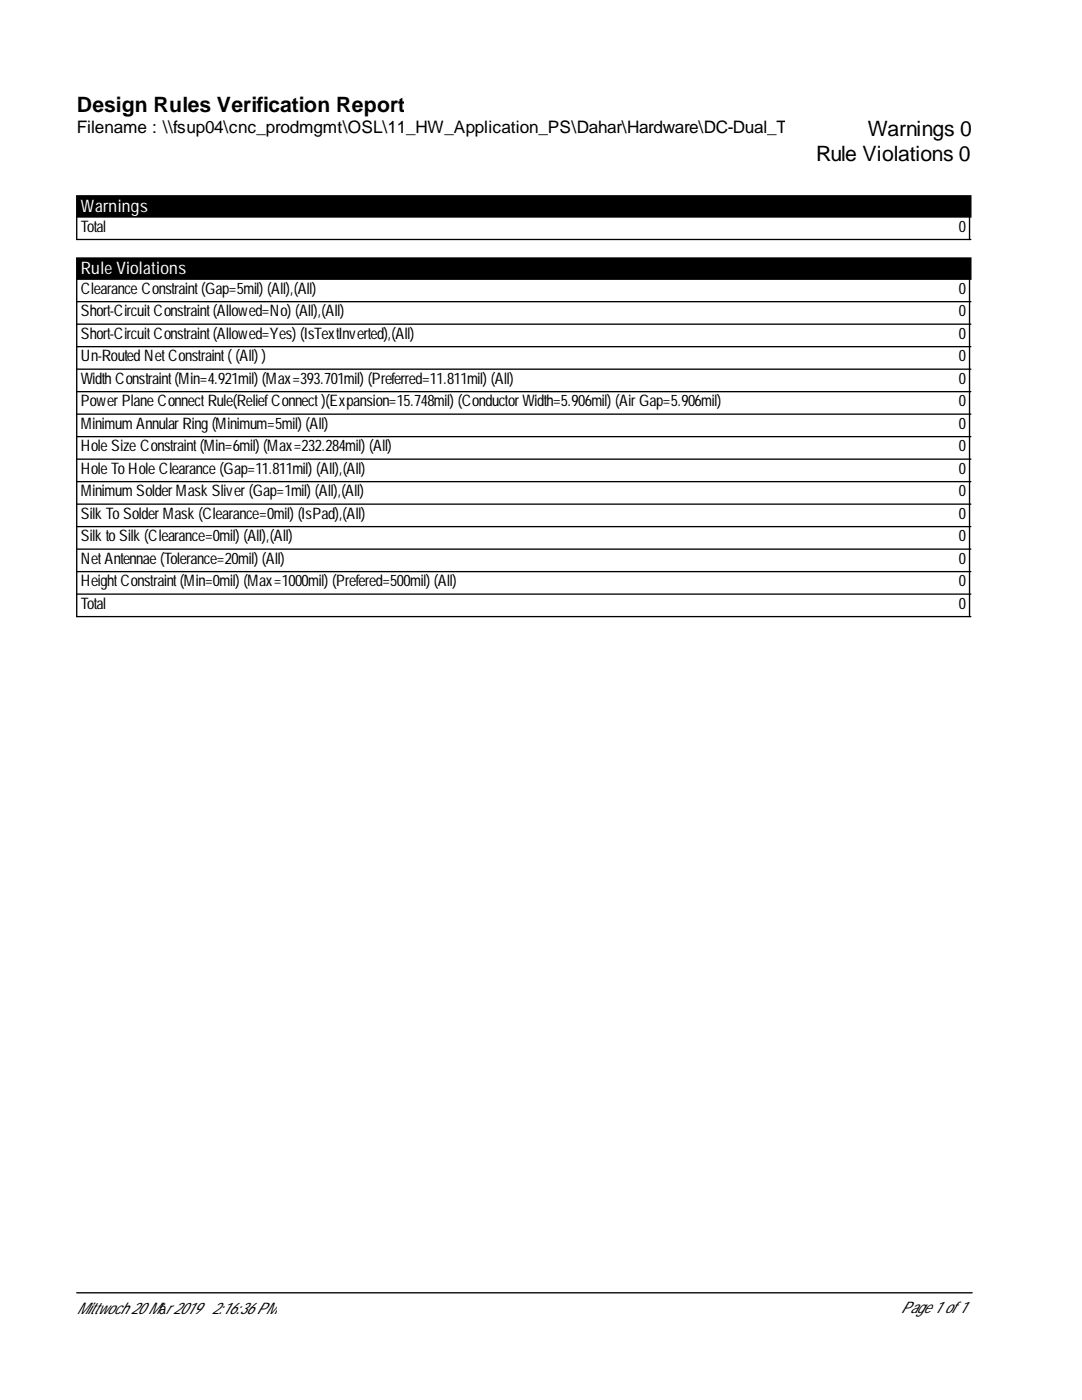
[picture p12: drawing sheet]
<svg xmlns="http://www.w3.org/2000/svg" width="216mm" height="279mm" viewBox="0 0 216 279" stroke-linecap="round" stroke-linejoin="round" font-family="sans-serif">
<defs><g id="words">
<g font-size="4.2">
<text x="15.3" y="22.3">Design Rules Verification Report</text>
<text x="173.1" y="27.1">Warnings 0</text>
<text x="162.8" y="32.1">Rule Violations 0</text>
</g>
<text font-size="3.4" x="15.3" y="26.6">Filename : \\fsup04\cnc_prodmgmt\OSL\11_HW_Application_PS\Dahar\Hardware\DC-Dual_T</text>
<g font-size="3.4" fill="#fff">
<text x="16.1" y="42.3">Warnings</text>
<text x="16.1" y="54.7">Rule Violations</text>
</g>
<g font-size="3.2">
<text x="16.1" y="46.2">Total</text>
<text x="191.3" y="46.2">0</text>
<text x="16.1" y="58.6">ClearanceConstraint(Gap=5mil) (All),(All)</text>
<text x="191.3" y="58.6">0</text>
<text x="16.1" y="63.1">Short-CircuitConstraint(Allowed=No) (All),(All)</text>
<text x="191.3" y="63.1">0</text>
<text x="16.1" y="67.6">Short-CircuitConstraint(Allowed=Yes) (IsTextInverted),(All)</text>
<text x="191.3" y="67.6">0</text>
<text x="16.1" y="72.1">Un-RoutedNetConstraint((All) )</text>
<text x="16.1" y="76.6">WidthConstraint(Min=4.921mil) (Max=393.701mil) (Preferred=11.811mil) (All)</text>
<text x="191.3" y="72.1">0</text>
<text x="191.3" y="76.6">0</text>
<text x="16.1" y="81.1">PowerPlaneConnectRule(ReliefConnect)(Expansion=15.748mil) (ConductorWidth=5.906mil) (AirGap=5.906mil)</text>
<text x="191.3" y="81.1">0</text>
<text x="16.1" y="85.6">MinimumAnnularRing(Minimum=5mil) (All)</text>
<text x="191.3" y="85.6">0</text>
<text x="16.1" y="90.1">HoleSizeConstraint(Min=6mil) (Max=232.284mil) (All)</text>
<text x="16.1" y="94.6">HoleToHoleClearance(Gap=11.811mil) (All),(All)</text>
<text x="191.3" y="90.1">0</text>
<text x="191.3" y="94.6">0</text>
<text x="16.1" y="99">MinimumSolderMaskSliver(Gap=1mil) (All),(All)</text>
<text x="191.3" y="99">0</text>
<text x="16.1" y="103.5">SilkToSolderMask(Clearance=0mil) (IsPad),(All)</text>
<text x="191.3" y="103.5">0</text>
<text x="16.1" y="108">SilktoSilk(Clearance=0mil) (All),(All)</text>
<text x="16.1" y="112.5">NetAntennae(Tolerance=20mil) (All)</text>
<text x="191.3" y="108">0</text>
<text x="191.3" y="112.5">0</text>
<text x="16.1" y="117">HeightConstraint(Min=0mil) (Max=1000mil) (Prefered=500mil) (All)</text>
<text x="191.3" y="117">0</text>
<text x="16.1" y="121.5">Total</text>
<text x="191.3" y="121.5">0</text>
<text x="15.3" y="262.2">Mittwoch20Mär2019</text>
<text x="42.2" y="262.2">2:16:36PM</text>
<text x="179.7" y="262">Page1 of1</text>
</g>
</g></defs>
<path d="M15.3 39.1h178.4v4.2h-178.4zM15.3 51.5h178.4v4.2h-178.4z" fill="#000" stroke="#000" stroke-width=".26"/>
<g fill="none" stroke="#000" stroke-width=".26">
<path d="M15.3 43.3v4.5h178.4M15.3 55.7v67.4h178.4M193.5 43.3v4.5M193.5 55.7v67.4M15.3 60.2h178.4M15.3 64.7h178.4M15.3 69.2h178.4M15.3 73.7h178.4M15.3 78.2h178.4M15.3 82.7h178.4M15.3 87.1h178.4M15.3 91.6h178.4"/>
<path d="M15.3 96.1h178.4M15.3 100.6h178.4M15.3 105.1h178.4M15.3 109.6h178.4M15.3 114.1h178.4M15.3 118.6h178.4M15.3 258h178.7"/>
</g>
<use href="#words"/>
</svg>
